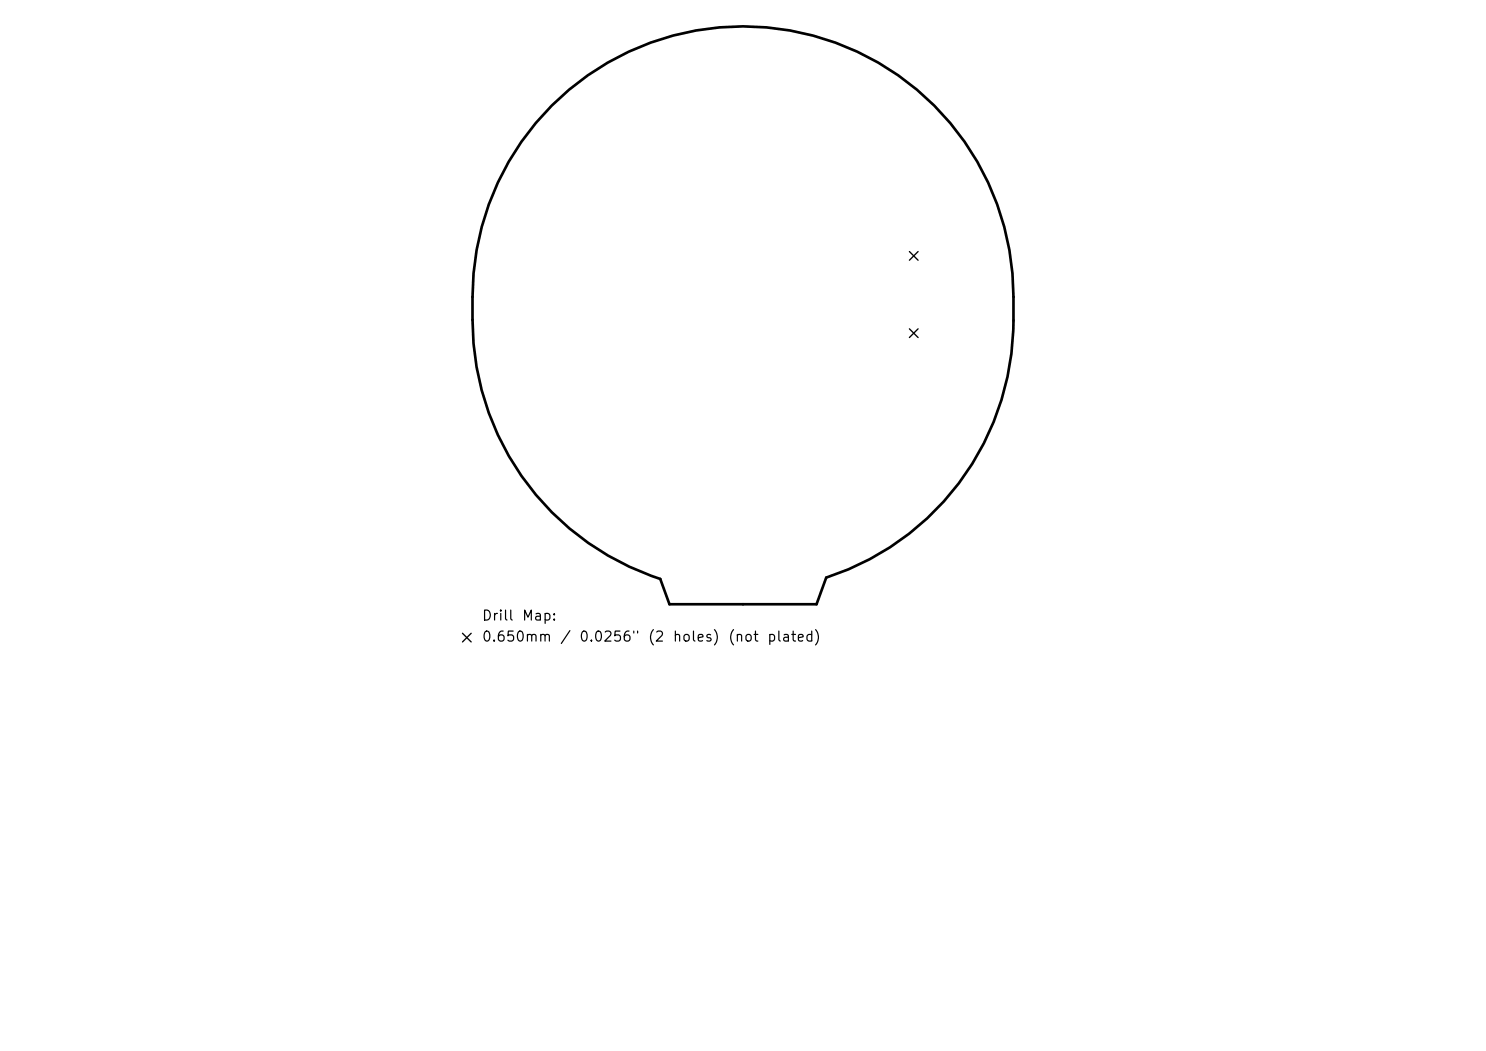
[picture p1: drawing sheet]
<svg xmlns="http://www.w3.org/2000/svg" width="297mm" height="210mm" viewBox="0 0 297 210" stroke-linecap="round" stroke-linejoin="round" font-family="sans-serif">
<defs><g id="words">
<g font-size="2">
<text x="96.2" y="124.5">Drill</text>
<text x="104.2" y="124.5">Map:</text>
<text x="96.2" y="128.7">0.650mm</text>
<text x="111.8" y="128.7">/</text>
<text x="115.6" y="128.7">0.0256&quot;</text>
<text x="129.3" y="128.7">(2</text>
<text x="134.3" y="128.7">holes)</text>
<text x="145.4" y="128.7">(not</text>
<text x="153.2" y="128.7">plated)</text>
</g>
</g></defs>
<path d="M110.3 21.1a54.1 54.1 0 0 1 58.9-11.7 54.1 54.1 0 0 1 33.4 49.9 57.7 57.7 0 0 1-6 29.3 54.1 54.1 0 0 1-31.5 26.8l-1.9 5.3h-29.4l-1.8-5a54.4 54.4 0 0 1-37.6-51.8 59.8 59.8 0 0 1 3.3-23.1 54.1 54.1 0 0 1 12.6-19.7z" fill="none" stroke="#000" stroke-width=".53"/>
<path d="M181.8 50.3l1.7 1.7M183.5 50.3l-1.7 1.7M181.8 65.7l1.7 1.7M183.5 65.7l-1.7 1.7M92.4 126.5l1.8 1.8M94.2 126.5l-1.8 1.8" fill="none" stroke="#000" stroke-width=".27"/>
<use href="#words"/>
</svg>
